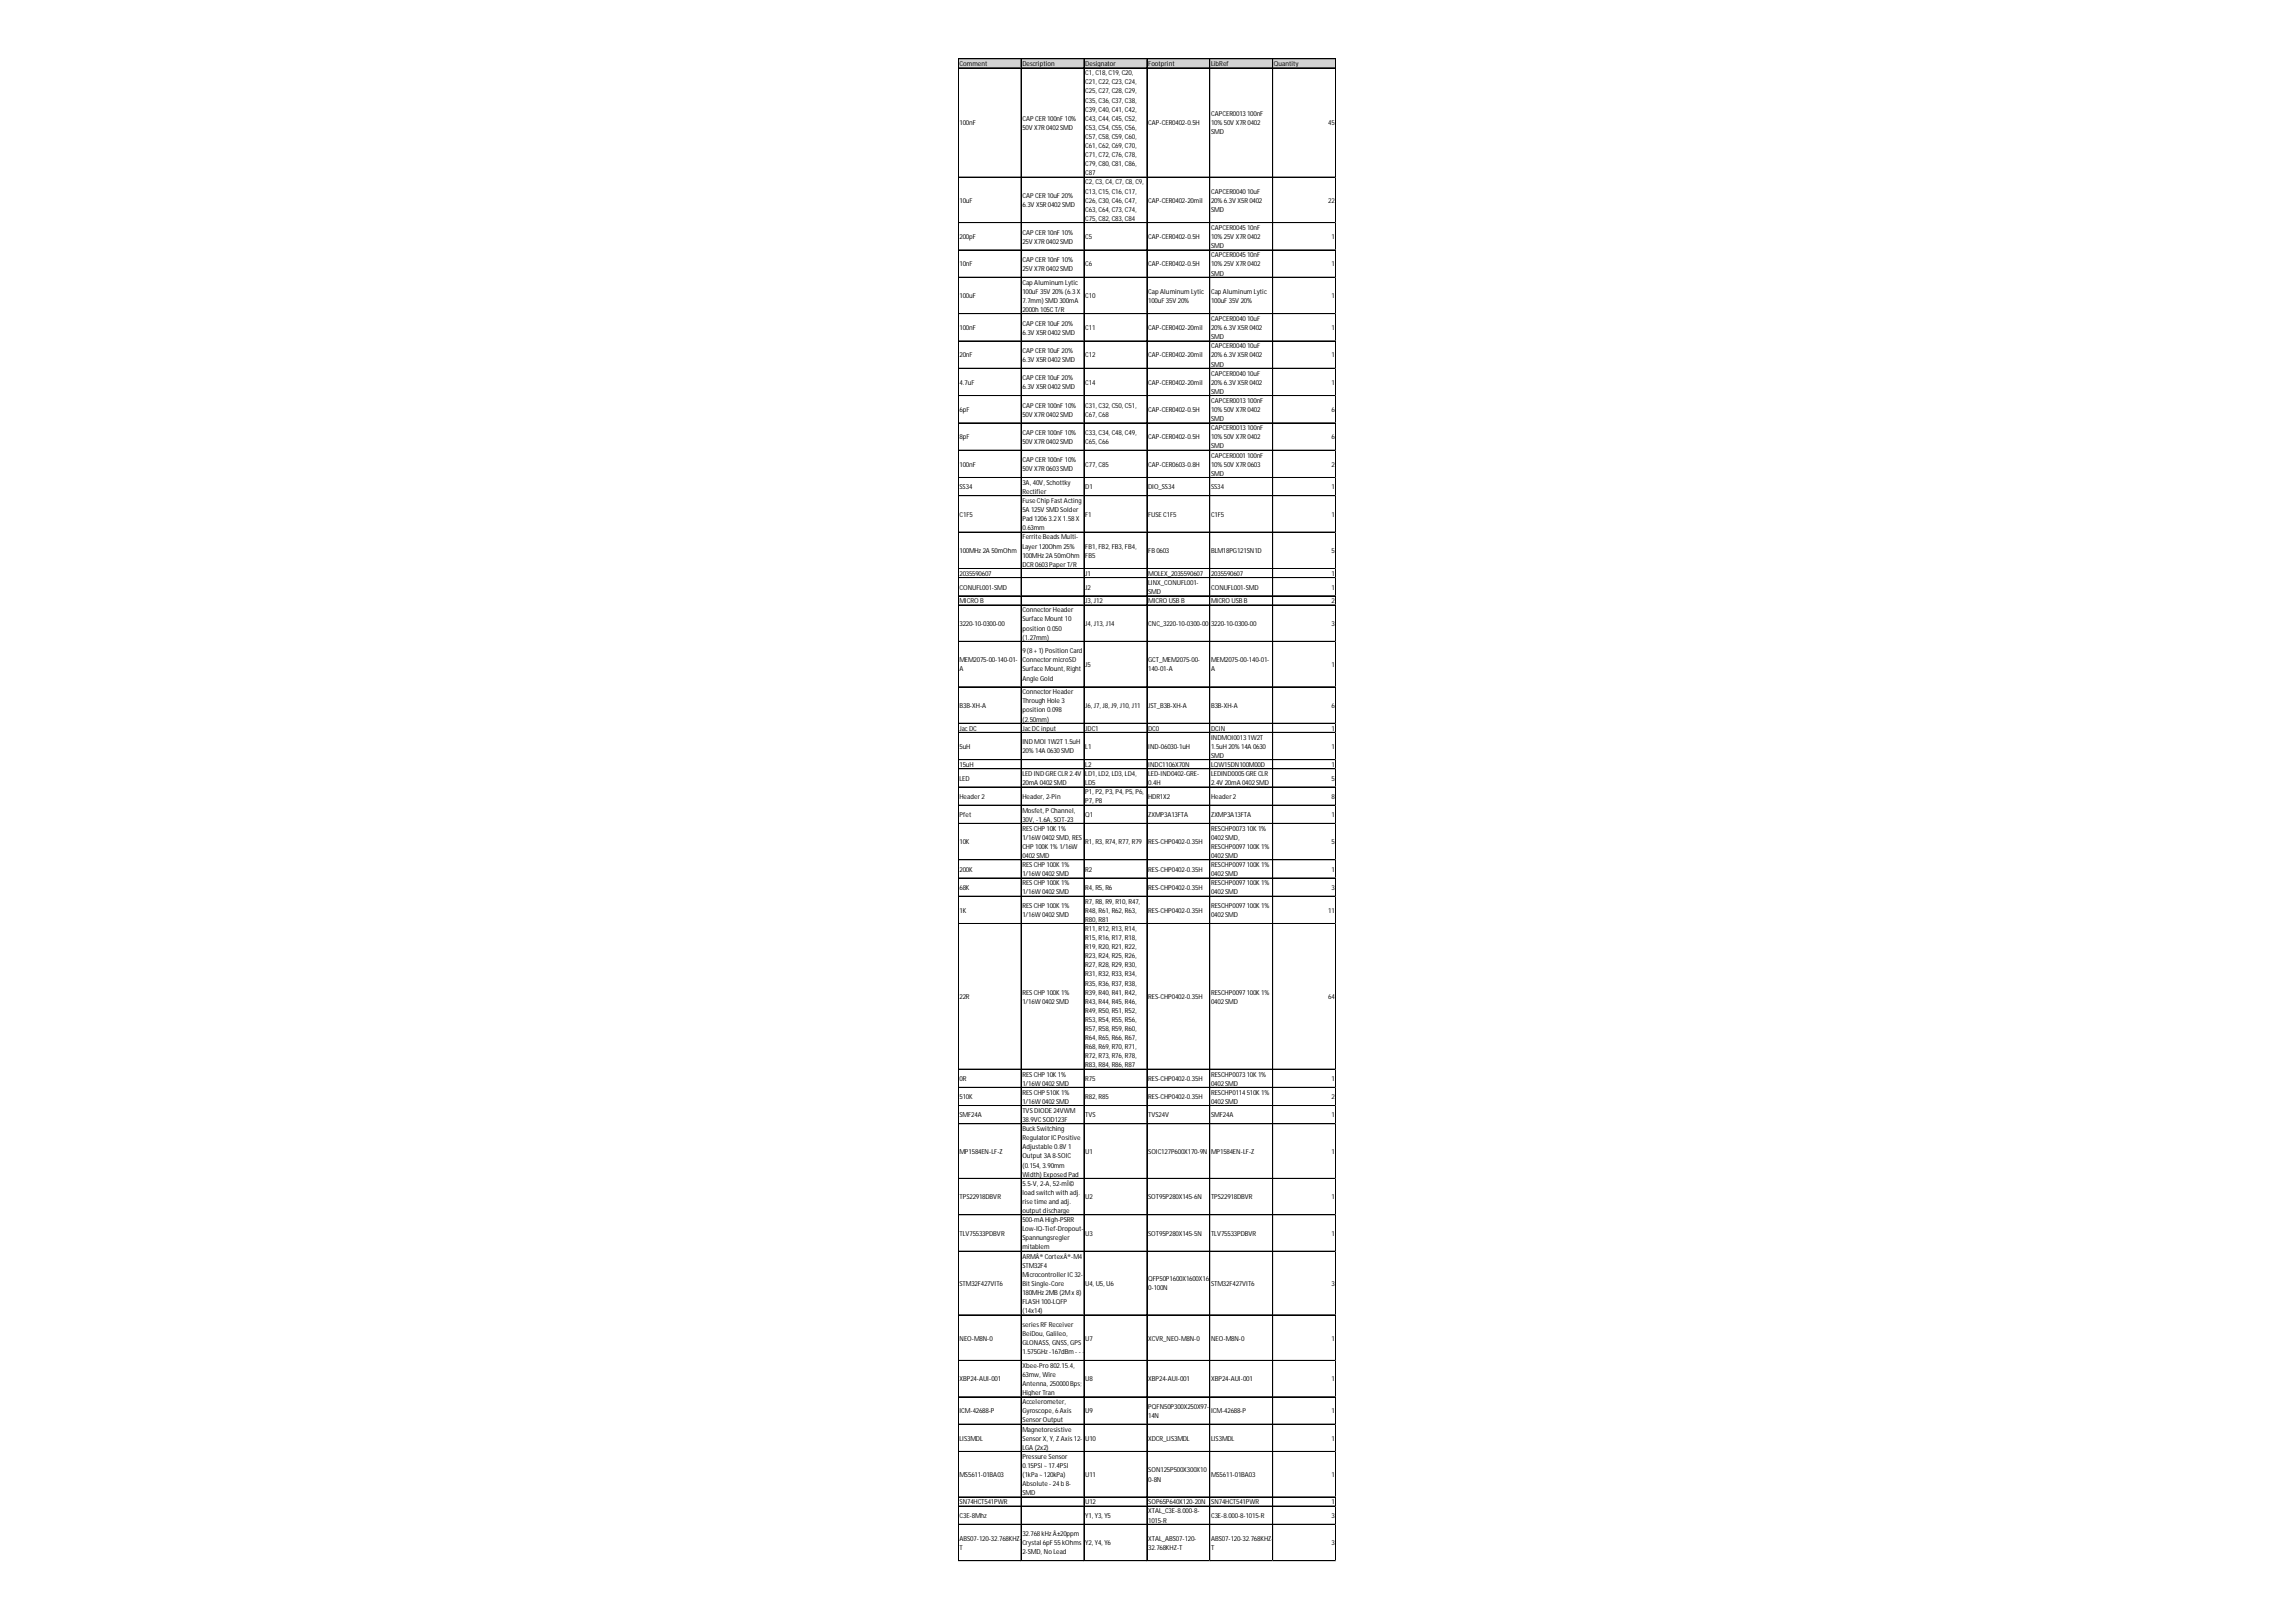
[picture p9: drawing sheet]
<svg xmlns="http://www.w3.org/2000/svg" width="297mm" height="210mm" viewBox="0 0 297 210" stroke-linecap="round" stroke-linejoin="round" font-family="sans-serif">
<defs><g id="words">
<g font-size=".9">
<text x="124.1" y="8.6">Comment</text>
<text x="132.3" y="8.6">Description</text>
<text x="140.4" y="8.6">Designator</text>
<text x="140.4" y="9.7">C1, C18, C19, C20,</text>
<text x="140.4" y="10.9">C21, C22, C23, C24,</text>
<text x="148.5" y="8.6">Footprint</text>
<text x="156.7" y="8.6">LibRef</text>
<text x="164.8" y="8.6">Quantity</text>
<text x="124.1" y="16.2">100nF</text>
<text x="132.3" y="15.6">CAP CER 100nF 10%</text>
<text x="132.3" y="16.8">50V X7R 0402SMD</text>
<text x="140.4" y="12.1">C25, C27, C28, C29,</text>
<text x="140.4" y="13.3">C35, C36, C37, C38,</text>
<text x="140.4" y="14.5">C39, C40, C41, C42,</text>
<text x="140.4" y="15.6">C43, C44, C45, C52,</text>
<text x="140.4" y="16.8">C53, C54, C55, C56,</text>
<text x="140.4" y="18">C57, C58, C59, C60,</text>
<text x="148.5" y="16.2">CAP-CER0402-0.5H</text>
<text x="156.7" y="15">CAPCER0013100nF</text>
<text x="156.7" y="16.2">10% 50V X7R 0402</text>
<text x="156.7" y="17.4">SMD</text>
<text x="171.8" y="16.2">45</text>
<text x="140.4" y="19.2">C61, C62, C69, C70,</text>
<text x="140.4" y="20.3">C71, C72, C76, C78,</text>
<text x="140.4" y="21.5">C79, C80, C81, C86,</text>
<text x="140.4" y="22.7">C87</text>
<text x="140.4" y="23.9">C2, C3, C4, C7, C8, C9,</text>
<text x="124.1" y="26.2">10uF</text>
<text x="132.3" y="25.6">CAP CER 10uF 20%</text>
<text x="132.3" y="26.8">6.3V X5R 0402SMD</text>
<text x="140.4" y="25.1">C13, C15, C16, C17,</text>
<text x="140.4" y="26.2">C26, C30, C46, C47,</text>
<text x="140.4" y="27.4">C63, C64, C73, C74,</text>
<text x="140.4" y="28.6">C75, C82, C83, C84</text>
<text x="148.5" y="26.2">CAP-CER0402-20mil</text>
<text x="156.7" y="25.1">CAPCER004010uF</text>
<text x="156.7" y="26.2">20% 6.3V X5R 0402</text>
<text x="156.7" y="27.4">SMD</text>
<text x="156.7" y="29.8">CAPCER004510nF</text>
<text x="171.8" y="26.2">22</text>
<text x="124.1" y="30.9">200pF</text>
<text x="124.1" y="34.5">10nF</text>
<text x="132.3" y="30.4">CAP CER 10nF 10%</text>
<text x="132.3" y="31.5">25V X7R 0402SMD</text>
<text x="132.3" y="33.9">CAP CER 10nF 10%</text>
<text x="132.3" y="35.1">25V X7R 0402SMD</text>
<text x="140.4" y="30.9">C5</text>
<text x="140.4" y="34.5">C6</text>
<text x="148.5" y="30.9">CAP-CER0402-0.5H</text>
<text x="148.5" y="34.5">CAP-CER0402-0.5H</text>
<text x="156.7" y="30.9">10% 25V X7R 0402</text>
<text x="156.7" y="32.1">SMD</text>
<text x="156.7" y="33.3">CAPCER004510nF</text>
<text x="156.7" y="34.5">10% 25V X7R 0402</text>
<text x="156.7" y="35.7">SMD</text>
<text x="172.2" y="30.9">1</text>
<text x="172.2" y="34.5">1</text>
<text x="124.1" y="38.6">100uF</text>
<text x="132.3" y="36.8">Cap Aluminum Lytic</text>
<text x="132.3" y="38">100uF 35V 20% (6.3X</text>
<text x="132.3" y="39.2">7.7mm) SMD 300mA</text>
<text x="132.3" y="40.4">2000h 105C T/R</text>
<text x="140.4" y="38.6">C10</text>
<text x="148.5" y="38">Cap Aluminum Lytic</text>
<text x="148.5" y="39.2">100uF 35V 20%</text>
<text x="156.7" y="38">Cap Aluminum Lytic</text>
<text x="156.7" y="39.2">100uF 35V 20%</text>
<text x="156.7" y="41.5">CAPCER004010uF</text>
<text x="172.2" y="38.6">1</text>
<text x="124.1" y="42.7">100nF</text>
<text x="124.1" y="46.3">20nF</text>
<text x="132.3" y="42.1">CAP CER 10uF 20%</text>
<text x="132.3" y="43.3">6.3V X5R 0402SMD</text>
<text x="132.3" y="45.7">CAP CER 10uF 20%</text>
<text x="132.3" y="46.8">6.3V X5R 0402SMD</text>
<text x="140.4" y="42.7">C11</text>
<text x="140.4" y="46.3">C12</text>
<text x="148.5" y="42.7">CAP-CER0402-20mil</text>
<text x="148.5" y="46.3">CAP-CER0402-20mil</text>
<text x="156.7" y="42.7">20% 6.3V X5R 0402</text>
<text x="156.7" y="43.9">SMD</text>
<text x="156.7" y="45.1">CAPCER004010uF</text>
<text x="156.7" y="46.3">20% 6.3V X5R 0402</text>
<text x="156.7" y="47.4">SMD</text>
<text x="172.2" y="42.7">1</text>
<text x="172.2" y="46.3">1</text>
<text x="124.1" y="49.8">4.7uF</text>
<text x="124.1" y="53.3">6pF</text>
<text x="132.3" y="49.2">CAP CER 10uF 20%</text>
<text x="132.3" y="50.4">6.3V X5R 0402SMD</text>
<text x="132.3" y="52.7">CAP CER 100nF 10%</text>
<text x="132.3" y="53.9">50V X7R 0402SMD</text>
<text x="140.4" y="49.8">C14</text>
<text x="140.4" y="52.7">C31, C32, C50, C51,</text>
<text x="140.4" y="53.9">C67, C68</text>
<text x="148.5" y="49.8">CAP-CER0402-20mil</text>
<text x="148.5" y="53.3">CAP-CER0402-0.5H</text>
<text x="156.7" y="48.6">CAPCER004010uF</text>
<text x="156.7" y="49.8">20% 6.3V X5R 0402</text>
<text x="156.7" y="51">SMD</text>
<text x="156.7" y="52.1">CAPCER0013100nF</text>
<text x="156.7" y="53.3">10% 50V X7R 0402</text>
<text x="172.2" y="49.8">1</text>
<text x="172.2" y="53.3">6</text>
<text x="124.1" y="56.9">8pF</text>
<text x="132.3" y="56.3">CAP CER 100nF 10%</text>
<text x="132.3" y="57.4">50V X7R 0402SMD</text>
<text x="132.3" y="59.8">CAP CER 100nF 10%</text>
<text x="140.4" y="56.3">C33, C34, C48, C49,</text>
<text x="140.4" y="57.4">C65, C66</text>
<text x="148.5" y="56.9">CAP-CER0402-0.5H</text>
<text x="156.7" y="54.5">SMD</text>
<text x="156.7" y="55.7">CAPCER0013100nF</text>
<text x="156.7" y="56.9">10% 50V X7R 0402</text>
<text x="156.7" y="58">SMD</text>
<text x="156.7" y="59.2">CAPCER0001100nF</text>
<text x="172.2" y="56.9">6</text>
<text x="124.1" y="60.4">100nF</text>
<text x="124.1" y="63.3">SS34</text>
<text x="132.3" y="61">50V X7R 0603SMD</text>
<text x="132.3" y="62.7">3A, 40V, Schottky</text>
<text x="132.3" y="63.9">Rectifier</text>
<text x="132.3" y="65.1">Fuse Chip Fast Acting</text>
<text x="140.4" y="60.4">C77, C85</text>
<text x="140.4" y="63.3">D1</text>
<text x="148.5" y="60.4">CAP-CER0603-0.8H</text>
<text x="148.5" y="63.3">DIO_SS34</text>
<text x="156.7" y="60.4">10% 50V X7R 0603</text>
<text x="156.7" y="61.6">SMD</text>
<text x="156.7" y="63.3">SS34</text>
<text x="172.2" y="60.4">2</text>
<text x="172.2" y="63.3">1</text>
<text x="124.1" y="66.9">C1F5</text>
<text x="124.1" y="71.6">100MHz 2A 50mOhm</text>
<text x="132.3" y="66.3">5A 125V SMD Solder</text>
<text x="132.3" y="67.5">Pad 12063.2X 1.58X</text>
<text x="132.3" y="68.6">0.63mm</text>
<text x="132.3" y="69.8">Ferrite Beads Multi-</text>
<text x="132.3" y="71">Layer 120Ohm 25%</text>
<text x="140.4" y="66.9">F1</text>
<text x="140.4" y="71">FB1, FB2, FB3, FB4,</text>
<text x="148.5" y="66.9">FUSE C1F5</text>
<text x="148.5" y="71.6">FB 0603</text>
<text x="156.7" y="66.9">C1F5</text>
<text x="156.7" y="71.6">BLM18PG121SN1D</text>
<text x="172.2" y="66.9">1</text>
<text x="172.2" y="71.6">5</text>
<text x="124.1" y="74.5">2035590607</text>
<text x="124.1" y="76.3">CONUFL001-SMD</text>
<text x="132.3" y="72.2">100MHz 2A 50mOhm</text>
<text x="132.3" y="73.3">DCR 0603Paper T/R</text>
<text x="140.4" y="72.2">FB5</text>
<text x="140.4" y="74.5">J1</text>
<text x="140.4" y="76.3">J2</text>
<text x="148.5" y="74.5">MOLEX_2035590607</text>
<text x="148.5" y="75.7">LINX_CONUFL001-</text>
<text x="148.5" y="76.9">SMD</text>
<text x="156.7" y="74.5">2035590607</text>
<text x="156.7" y="76.3">CONUFL001-SMD</text>
<text x="172.2" y="74.5">1</text>
<text x="172.2" y="76.3">1</text>
<text x="124.1" y="78.1">MICRO B</text>
<text x="124.1" y="81">3220-10-0300-00</text>
<text x="132.3" y="79.2">Connector Header</text>
<text x="132.3" y="80.4">Surface Mount 10</text>
<text x="132.3" y="81.6">position 0.050</text>
<text x="132.3" y="82.8">(1.27mm)</text>
<text x="140.4" y="78.1">J3, J12</text>
<text x="140.4" y="81">J4, J13, J14</text>
<text x="148.5" y="78.1">MICRO USB B</text>
<text x="148.5" y="81">CNC_3220-10-0300-00</text>
<text x="156.7" y="78.1">MICRO USB B</text>
<text x="156.7" y="81">3220-10-0300-00</text>
<text x="172.2" y="78.1">2</text>
<text x="172.2" y="81">3</text>
<text x="124.1" y="85.7">MEM2075-00-140-01-</text>
<text x="124.1" y="86.9">A</text>
<text x="132.3" y="84.5">9(8+1) Position Card</text>
<text x="132.3" y="85.7">Connector microSD</text>
<text x="132.3" y="86.9">Surface Mount, Right</text>
<text x="132.3" y="88.1">Angle Gold</text>
<text x="132.3" y="89.8">Connector Header</text>
<text x="140.4" y="86.3">J5</text>
<text x="148.5" y="85.7">GCT_MEM2075-00-</text>
<text x="148.5" y="86.9">140-01-A</text>
<text x="156.7" y="85.7">MEM2075-00-140-01-</text>
<text x="156.7" y="86.9">A</text>
<text x="172.2" y="86.3">1</text>
<text x="124.1" y="91.6">B3B-XH-A</text>
<text x="124.1" y="94.6">Jac DC</text>
<text x="132.3" y="91">Through Hole 3</text>
<text x="132.3" y="92.2">position 0.098</text>
<text x="132.3" y="93.4">(2.50mm)</text>
<text x="132.3" y="94.6">Jac DC input</text>
<text x="140.4" y="91.6">J6, J7, J8, J9, J10, J11</text>
<text x="140.4" y="94.6">JDC1</text>
<text x="148.5" y="91.6">JST_B3B-XH-A</text>
<text x="148.5" y="94.6">DC0</text>
<text x="156.7" y="91.6">B3B-XH-A</text>
<text x="156.7" y="94.6">DCIN</text>
<text x="156.7" y="95.7">INDMOI00131W2T</text>
<text x="172.2" y="91.6">6</text>
<text x="172.2" y="94.6">1</text>
<text x="124.1" y="96.9">5uH</text>
<text x="124.1" y="99.3">15uH</text>
<text x="124.1" y="101">LED</text>
<text x="132.3" y="96.3">IND MOI 1W2T 1.5uH</text>
<text x="132.3" y="97.5">20% 14A 0630SMD</text>
<text x="132.3" y="100.4">LED IND GRE CLR 2.4V</text>
<text x="132.3" y="101.6">20mA 0402SMD</text>
<text x="140.4" y="96.9">L1</text>
<text x="140.4" y="99.3">L2</text>
<text x="140.4" y="100.4">LD1, LD2, LD3, LD4,</text>
<text x="140.4" y="101.6">LD5</text>
<text x="148.5" y="96.9">IND-06030-1uH</text>
<text x="148.5" y="99.3">INDC1106X70N</text>
<text x="148.5" y="100.4">LED-IND0402-GRE-</text>
<text x="148.5" y="101.6">0.4H</text>
<text x="156.7" y="96.9">1.5uH 20% 14A 0630</text>
<text x="156.7" y="98.1">SMD</text>
<text x="156.7" y="99.3">LQW15DN100M00D</text>
<text x="156.7" y="100.4">LEDIND0005GRECLR</text>
<text x="156.7" y="101.6">2.4V 20mA 0402SMD</text>
<text x="172.2" y="96.9">1</text>
<text x="172.2" y="99.3">1</text>
<text x="172.2" y="101">5</text>
<text x="124.1" y="103.4">Header 2</text>
<text x="124.1" y="105.7">Pfet</text>
<text x="132.3" y="103.4">Header, 2-Pin</text>
<text x="132.3" y="105.2">Mosfet, P Channel,</text>
<text x="132.3" y="106.3">30V, -1.6A, SOT-23</text>
<text x="132.3" y="107.5">RES CHP 10K 1%</text>
<text x="140.4" y="102.8">P1, P2, P3, P4, P5, P6,</text>
<text x="140.4" y="104">P7, P8</text>
<text x="140.4" y="105.7">Q1</text>
<text x="148.5" y="103.4">HDR1X2</text>
<text x="148.5" y="105.7">ZXMP3A13FTA</text>
<text x="156.7" y="103.4">Header 2</text>
<text x="156.7" y="105.7">ZXMP3A13FTA</text>
<text x="156.7" y="107.5">RESCHP007310K 1%</text>
<text x="172.2" y="103.4">8</text>
<text x="172.2" y="105.7">1</text>
<text x="124.1" y="109.3">10K</text>
<text x="124.1" y="112.8">200K</text>
<text x="132.3" y="108.7">1/16W 0402SMD, RES</text>
<text x="132.3" y="109.9">CHP 100K 1% 1/16W</text>
<text x="132.3" y="111">0402SMD</text>
<text x="132.3" y="112.2">RES CHP 100K 1%</text>
<text x="132.3" y="113.4">1/16W 0402SMD</text>
<text x="140.4" y="109.3">R1, R3, R74, R77, R79</text>
<text x="140.4" y="112.8">R2</text>
<text x="148.5" y="109.3">RES-CHP0402-0.35H</text>
<text x="148.5" y="112.8">RES-CHP0402-0.35H</text>
<text x="156.7" y="108.7">0402SMD,</text>
<text x="156.7" y="109.9">RESCHP0097100K 1%</text>
<text x="156.7" y="111">0402SMD</text>
<text x="156.7" y="112.2">RESCHP0097100K 1%</text>
<text x="156.7" y="113.4">0402SMD</text>
<text x="172.2" y="109.3">5</text>
<text x="172.2" y="112.8">1</text>
<text x="124.1" y="115.2">68K</text>
<text x="124.1" y="118.1">1K</text>
<text x="132.3" y="114.6">RES CHP 100K 1%</text>
<text x="132.3" y="115.8">1/16W 0402SMD</text>
<text x="132.3" y="117.5">RES CHP 100K 1%</text>
<text x="132.3" y="118.7">1/16W 0402SMD</text>
<text x="140.4" y="115.2">R4, R5, R6</text>
<text x="140.4" y="116.9">R7, R8, R9, R10, R47,</text>
<text x="140.4" y="118.1">R48, R61, R62, R63,</text>
<text x="140.4" y="119.3">R80, R81</text>
<text x="148.5" y="115.2">RES-CHP0402-0.35H</text>
<text x="148.5" y="118.1">RES-CHP0402-0.35H</text>
<text x="156.7" y="114.6">RESCHP0097100K 1%</text>
<text x="156.7" y="115.8">0402SMD</text>
<text x="156.7" y="117.5">RESCHP0097100K 1%</text>
<text x="156.7" y="118.7">0402SMD</text>
<text x="171.8" y="118.1">11</text>
<text x="172.2" y="115.2">3</text>
<text x="140.4" y="120.5">R11, R12, R13, R14,</text>
<text x="140.4" y="121.6">R15, R16, R17, R18,</text>
<text x="140.4" y="122.8">R19, R20, R21, R22,</text>
<text x="140.4" y="124">R23, R24, R25, R26,</text>
<text x="140.4" y="125.2">R27, R28, R29, R30,</text>
<text x="124.1" y="129.3">22R</text>
<text x="132.3" y="128.7">RES CHP 100K 1%</text>
<text x="132.3" y="129.9">1/16W 0402SMD</text>
<text x="140.4" y="126.4">R31, R32, R33, R34,</text>
<text x="140.4" y="127.5">R35, R36, R37, R38,</text>
<text x="140.4" y="128.7">R39, R40, R41, R42,</text>
<text x="140.4" y="129.9">R43, R44, R45, R46,</text>
<text x="140.4" y="131.1">R49, R50, R51, R52,</text>
<text x="148.5" y="129.3">RES-CHP0402-0.35H</text>
<text x="156.7" y="128.7">RESCHP0097100K 1%</text>
<text x="156.7" y="129.9">0402SMD</text>
<text x="171.8" y="129.3">64</text>
<text x="140.4" y="132.2">R53, R54, R55, R56,</text>
<text x="140.4" y="133.4">R57, R58, R59, R60,</text>
<text x="140.4" y="134.6">R64, R65, R66, R67,</text>
<text x="140.4" y="135.8">R68, R69, R70, R71,</text>
<text x="140.4" y="137">R72, R73, R76, R78,</text>
<text x="124.1" y="139.9">0R</text>
<text x="124.1" y="142.3">510K</text>
<text x="132.3" y="139.3">RES CHP 10K 1%</text>
<text x="132.3" y="140.5">1/16W 0402SMD</text>
<text x="132.3" y="141.7">RES CHP 510K 1%</text>
<text x="132.3" y="142.8">1/16W 0402SMD</text>
<text x="140.4" y="138.1">R83, R84, R86, R87</text>
<text x="140.4" y="139.9">R75</text>
<text x="140.4" y="142.3">R82, R85</text>
<text x="148.5" y="139.9">RES-CHP0402-0.35H</text>
<text x="148.5" y="142.3">RES-CHP0402-0.35H</text>
<text x="156.7" y="139.3">RESCHP007310K 1%</text>
<text x="156.7" y="140.5">0402SMD</text>
<text x="156.7" y="141.7">RESCHP0114510K 1%</text>
<text x="156.7" y="142.8">0402SMD</text>
<text x="172.2" y="139.9">1</text>
<text x="172.2" y="142.3">2</text>
<text x="124.1" y="144.6">SMF24A</text>
<text x="124.1" y="149.3">MP1584EN-LF-Z</text>
<text x="132.3" y="144">TVS DIODE 24VWM</text>
<text x="132.3" y="145.2">38.9VC SOD123F</text>
<text x="132.3" y="146.4">Buck Switching</text>
<text x="132.3" y="147.6">Regulator IC Positive</text>
<text x="132.3" y="148.7">Adjustable 0.8V 1</text>
<text x="132.3" y="149.9">Output 3A 8-SOIC</text>
<text x="140.4" y="144.6">TVS</text>
<text x="140.4" y="149.3">U1</text>
<text x="148.5" y="144.6">TVS24V</text>
<text x="148.5" y="149.3">SOIC127P600X170-9N</text>
<text x="156.7" y="144.6">SMF24A</text>
<text x="156.7" y="149.3">MP1584EN-LF-Z</text>
<text x="172.2" y="144.6">1</text>
<text x="172.2" y="149.3">1</text>
<text x="124.1" y="155.2">TPS22918DBVR</text>
<text x="132.3" y="151.1">(0.154, 3.90mm</text>
<text x="132.3" y="152.3">Width) Exposed Pad</text>
<text x="132.3" y="153.4">5.5-V, 2-A, 52-mÎ©</text>
<text x="132.3" y="154.6">load switch with adj.</text>
<text x="132.3" y="155.8">rise time and adj.</text>
<text x="140.4" y="155.2">U2</text>
<text x="148.5" y="155.2">SOT95P280X145-6N</text>
<text x="156.7" y="155.2">TPS22918DBVR</text>
<text x="172.2" y="155.2">1</text>
<text x="124.1" y="159.9">TLV75533PDBVR</text>
<text x="132.3" y="157">output discharge</text>
<text x="132.3" y="158.2">500-mA High-PSRR</text>
<text x="132.3" y="159.3">Low-IQ-Tief-Dropout-</text>
<text x="132.3" y="160.5">Spannungsregler</text>
<text x="132.3" y="161.7">mitablem</text>
<text x="140.4" y="159.9">U3</text>
<text x="148.5" y="159.9">SOT95P280X145-5N</text>
<text x="156.7" y="159.9">TLV75533PDBVR</text>
<text x="172.2" y="159.9">1</text>
<text x="124.1" y="166.4">STM32F427VIT6</text>
<text x="132.3" y="162.9">ARMÂ® CortexÂ®-M4</text>
<text x="132.3" y="164.1">STM32F4</text>
<text x="132.3" y="165.2">Microcontroller IC 32-</text>
<text x="132.3" y="166.4">Bit Single-Core</text>
<text x="132.3" y="167.6">180MHz 2MB (2Mx 8)</text>
<text x="140.4" y="166.4">U4, U5, U6</text>
<text x="148.5" y="165.8">QFP50P1600X1600X16</text>
<text x="148.5" y="167">0-100N</text>
<text x="156.7" y="166.4">STM32F427VIT6</text>
<text x="172.2" y="166.4">3</text>
<text x="124.1" y="173.5">NEO-M8N-0</text>
<text x="132.3" y="168.8">FLASH 100-LQFP</text>
<text x="132.3" y="169.9">(14x14)</text>
<text x="132.3" y="171.7">series RF Receiver</text>
<text x="132.3" y="172.9">BeiDou, Galileo,</text>
<text x="140.4" y="173.5">U7</text>
<text x="148.5" y="173.5">XCVR_NEO-M8N-0</text>
<text x="156.7" y="173.5">NEO-M8N-0</text>
<text x="172.2" y="173.5">1</text>
<text x="124.1" y="178.8">XBP24-AUI-001</text>
<text x="132.3" y="174.1">GLONASS, GNSS, GPS</text>
<text x="132.3" y="175.2">1.575GHz -167dBm - - -</text>
<text x="132.3" y="177">Xbee-Pro 802.15.4,</text>
<text x="132.3" y="178.2">63mw, Wire</text>
<text x="132.3" y="179.4">Antenna, 250000Bps;</text>
<text x="140.4" y="178.8">U8</text>
<text x="148.5" y="178.8">XBP24-AUI-001</text>
<text x="156.7" y="178.8">XBP24-AUI-001</text>
<text x="172.2" y="178.8">1</text>
<text x="124.1" y="182.9">ICM-42688-P</text>
<text x="132.3" y="180.5">Higher Tran</text>
<text x="132.3" y="181.7">Accelerometer,</text>
<text x="132.3" y="182.9">Gyroscope, 6Axis</text>
<text x="132.3" y="184.1">Sensor Output</text>
<text x="132.3" y="185.3">Magnetoresistive</text>
<text x="140.4" y="182.9">U9</text>
<text x="148.5" y="182.3">PQFN50P300X250X97-</text>
<text x="148.5" y="183.5">14N</text>
<text x="156.7" y="182.9">ICM-42688-P</text>
<text x="172.2" y="182.9">1</text>
<text x="124.1" y="186.4">LIS3MDL</text>
<text x="124.1" y="191.1">MS5611-01BA03</text>
<text x="132.3" y="186.4">Sensor X, Y, Z Axis 12-</text>
<text x="132.3" y="187.6">LGA (2x2)</text>
<text x="132.3" y="188.8">Pressure Sensor</text>
<text x="132.3" y="190">0.15PSI ~17.4PSI</text>
<text x="132.3" y="191.1">(1kPa ~120kPa)</text>
<text x="140.4" y="186.4">U10</text>
<text x="140.4" y="191.1">U11</text>
<text x="148.5" y="186.4">XDCR_LIS3MDL</text>
<text x="148.5" y="190.6">SON125P500X300X10</text>
<text x="148.5" y="191.7">0-8N</text>
<text x="156.7" y="186.4">LIS3MDL</text>
<text x="156.7" y="191.1">MS5611-01BA03</text>
<text x="172.2" y="186.4">1</text>
<text x="172.2" y="191.1">1</text>
<text x="124.1" y="194.7">SN74HCT541PWR</text>
<text x="124.1" y="196.4">C3E-8Mhz</text>
<text x="132.3" y="192.3">Absolute - 24b 8-</text>
<text x="132.3" y="193.5">SMD</text>
<text x="140.4" y="194.7">U12</text>
<text x="140.4" y="196.4">Y1, Y3, Y5</text>
<text x="148.5" y="194.7">SOP65P640X120-20N</text>
<text x="148.5" y="195.9">XTAL_C3E-8.000-8-</text>
<text x="148.5" y="197">1015-R</text>
<text x="156.7" y="194.7">SN74HCT541PWR</text>
<text x="156.7" y="196.4">C3E-8.000-8-1015-R</text>
<text x="172.2" y="194.7">1</text>
<text x="172.2" y="196.4">3</text>
<text x="124.1" y="199.4">ABS07-120-32.768KHZ-</text>
<text x="124.1" y="200.6">T</text>
<text x="132.3" y="198.8">32.768kHz Â±20ppm</text>
<text x="132.3" y="200">Crystal 6pF 55kOhms</text>
<text x="132.3" y="201.2">2-SMD, No Lead</text>
<text x="140.4" y="200">Y2, Y4, Y6</text>
<text x="148.5" y="199.4">XTAL_ABS07-120-</text>
<text x="148.5" y="200.6">32.768KHZ-T</text>
<text x="156.7" y="199.4">ABS07-120-32.768KHZ-</text>
<text x="156.7" y="200.6">T</text>
<text x="172.2" y="200">3</text>
</g>
</g></defs>
<path d="M124 7.6h48.9v1.2h-48.9z" fill="#d3d3d3"/>
<g fill="none" stroke="#000" stroke-width=".13">
<path d="M124 7.6v194.4M124 7.6h48.8M124 8.8h48.8M132.1 7.7v194.3M140.2 7.7v194.3M140.3 7.7v194.3M148.4 7.7v194.3M156.5 7.7v194.3M164.7 7.7l-.1 194.3M172.8 7.7v194.3M124 22.9h48.8M124 28.8h48.8"/>
<path d="M124 32.3h48.8M124 32.4h48.8M124 35.9h48.8M124 40.6h48.8M124 44.1h48.8M124 47.7h48.8M124 51.2h48.8M124 54.7h48.8M124 54.8h48.8M124 58.3h48.8M124 61.8h48.8M124 64.1h48.8"/>
<path d="M124 64.2h48.8M124 68.9h48.8M124 73.6h48.8M124 74.7h48.8M124 74.8h48.8M124 77.1h48.8M124 78.3h48.8M124 83h48.8M124 88.9h48.8M124 93.6h48.8M124 94.8h48.8M124 98.3h48.8"/>
<path d="M124 99.5h48.8M124 101.8h48.8M124 101.9h48.8M124 104.2h48.8M124 106.6h48.8M124 111.3h48.8M124 113.6h48.8M124 116h48.8M124 119.5h48.8M124 138.4h48.8M124 140.7h48.8M124 143.1h48.8"/>
<path d="M124 145.4h48.8M124 145.5h48.8M124 152.5h48.8M124 157.2h48.8M124 161.9h48.8M124 170.2h48.8M124 176h48.8M124 176.1h48.8M124 180.8h48.8M124 184.3h48.8M124 187.8h48.8M124 187.9h48.8"/>
<path d="M124 193.7h48.8M124 194.9h48.8M124 197.3h48.8M124 202h48.8"/>
</g>
<path d="M124 202v.1" fill="none" stroke="#dadcdd" stroke-width=".13"/>
<path d="M124 202v.1z" fill="#dadcdd"/>
<path d="M132.1 202v.1" fill="none" stroke="#dadcdd" stroke-width=".13"/>
<path d="M132.1 202l.1 .1z" fill="#dadcdd"/>
<path d="M140.2 202v.1" fill="none" stroke="#dadcdd" stroke-width=".13"/>
<path d="M140.2 202l.1 .1z" fill="#dadcdd"/>
<path d="M148.4 202v.1" fill="none" stroke="#dadcdd" stroke-width=".13"/>
<path d="M148.4 202v.1z" fill="#dadcdd"/>
<path d="M156.5 202v.1" fill="none" stroke="#dadcdd" stroke-width=".13"/>
<path d="M156.5 202l.1 .1z" fill="#dadcdd"/>
<path d="M164.6 202v.1" fill="none" stroke="#dadcdd" stroke-width=".13"/>
<path d="M164.6 202l.1 .1z" fill="#dadcdd"/>
<path d="M172.8 202v.1" fill="none" stroke="#dadcdd" stroke-width=".13"/>
<path d="M172.8 202v.1z" fill="#dadcdd"/>
<path d="M172.8 22.9h.1" fill="none" stroke="#dadcdd" stroke-width=".13"/>
<path d="M172.8 22.9l.1 .1z" fill="#dadcdd"/>
<path d="M172.8 28.8h.1" fill="none" stroke="#dadcdd" stroke-width=".13"/>
<path d="M172.8 28.8l.1 .1z" fill="#dadcdd"/>
<path d="M172.8 32.3h.1" fill="none" stroke="#dadcdd" stroke-width=".13"/>
<path d="M172.8 32.3l.1 .1z" fill="#dadcdd"/>
<path d="M172.8 35.9h.1" fill="none" stroke="#dadcdd" stroke-width=".13"/>
<path d="M172.8 35.9h.1z" fill="#dadcdd"/>
<path d="M172.8 40.6h.1" fill="none" stroke="#dadcdd" stroke-width=".13"/>
<path d="M172.8 40.6h.1z" fill="#dadcdd"/>
<path d="M172.8 44.1h.1" fill="none" stroke="#dadcdd" stroke-width=".13"/>
<path d="M172.8 44.1l.1 .1z" fill="#dadcdd"/>
<path d="M172.8 47.7h.1" fill="none" stroke="#dadcdd" stroke-width=".13"/>
<path d="M172.8 47.7h.1z" fill="#dadcdd"/>
<path d="M172.8 51.2h.1" fill="none" stroke="#dadcdd" stroke-width=".13"/>
<path d="M172.8 51.2h.1z" fill="#dadcdd"/>
<path d="M172.8 54.7h.1" fill="none" stroke="#dadcdd" stroke-width=".13"/>
<path d="M172.8 54.7l.1 .1z" fill="#dadcdd"/>
<path d="M172.8 58.3h.1" fill="none" stroke="#dadcdd" stroke-width=".13"/>
<path d="M172.8 58.3h.1z" fill="#dadcdd"/>
<path d="M172.8 61.8h.1" fill="none" stroke="#dadcdd" stroke-width=".13"/>
<path d="M172.8 61.8h.1z" fill="#dadcdd"/>
<path d="M172.8 64.1h.1" fill="none" stroke="#dadcdd" stroke-width=".13"/>
<path d="M172.8 64.1l.1 .1z" fill="#dadcdd"/>
<path d="M172.8 68.9h.1" fill="none" stroke="#dadcdd" stroke-width=".13"/>
<path d="M172.8 68.9h.1z" fill="#dadcdd"/>
<path d="M172.8 73.6h.1" fill="none" stroke="#dadcdd" stroke-width=".13"/>
<path d="M172.8 73.6h.1z" fill="#dadcdd"/>
<path d="M172.8 74.7h.1" fill="none" stroke="#dadcdd" stroke-width=".13"/>
<path d="M172.8 74.7l.1 .1z" fill="#dadcdd"/>
<path d="M172.8 77.1h.1" fill="none" stroke="#dadcdd" stroke-width=".13"/>
<path d="M172.8 77.1l.1 .1z" fill="#dadcdd"/>
<path d="M172.8 78.3h.1" fill="none" stroke="#dadcdd" stroke-width=".13"/>
<path d="M172.8 78.3h.1z" fill="#dadcdd"/>
<path d="M172.8 83h.1" fill="none" stroke="#dadcdd" stroke-width=".13"/>
<path d="M172.8 83l.1 .1z" fill="#dadcdd"/>
<path d="M172.8 88.9h.1" fill="none" stroke="#dadcdd" stroke-width=".13"/>
<path d="M172.8 88.9h.1z" fill="#dadcdd"/>
<path d="M172.8 93.6h.1" fill="none" stroke="#dadcdd" stroke-width=".13"/>
<path d="M172.8 93.6l.1 .1z" fill="#dadcdd"/>
<path d="M172.8 94.8h.1" fill="none" stroke="#dadcdd" stroke-width=".13"/>
<path d="M172.8 94.8h.1z" fill="#dadcdd"/>
<path d="M172.8 98.3h.1" fill="none" stroke="#dadcdd" stroke-width=".13"/>
<path d="M172.8 98.3l.1 .1z" fill="#dadcdd"/>
<path d="M172.8 99.5h.1" fill="none" stroke="#dadcdd" stroke-width=".13"/>
<path d="M172.8 99.5h.1z" fill="#dadcdd"/>
<path d="M172.8 101.8h.1" fill="none" stroke="#dadcdd" stroke-width=".13"/>
<path d="M172.8 101.8l.1 .1z" fill="#dadcdd"/>
<path d="M172.8 104.2h.1" fill="none" stroke="#dadcdd" stroke-width=".13"/>
<path d="M172.8 104.2l.1 .1z" fill="#dadcdd"/>
<path d="M172.8 106.6h.1" fill="none" stroke="#dadcdd" stroke-width=".13"/>
<path d="M172.8 106.6h.1z" fill="#dadcdd"/>
<path d="M172.8 111.3h.1" fill="none" stroke="#dadcdd" stroke-width=".13"/>
<path d="M172.8 111.3h.1z" fill="#dadcdd"/>
<path d="M172.8 113.6h.1" fill="none" stroke="#dadcdd" stroke-width=".13"/>
<path d="M172.8 113.6l.1 .1z" fill="#dadcdd"/>
<path d="M172.8 116h.1" fill="none" stroke="#dadcdd" stroke-width=".13"/>
<path d="M172.8 116h.1z" fill="#dadcdd"/>
<path d="M172.8 119.5h.1" fill="none" stroke="#dadcdd" stroke-width=".13"/>
<path d="M172.8 119.5l.1 .1z" fill="#dadcdd"/>
<path d="M172.8 138.4h.1" fill="none" stroke="#dadcdd" stroke-width=".13"/>
<path d="M172.8 138.4h.1z" fill="#dadcdd"/>
<path d="M172.8 140.7h.1" fill="none" stroke="#dadcdd" stroke-width=".13"/>
<path d="M172.8 140.7l.1 .1z" fill="#dadcdd"/>
<path d="M172.8 143.1h.1" fill="none" stroke="#dadcdd" stroke-width=".13"/>
<path d="M172.8 143.1h.1z" fill="#dadcdd"/>
<path d="M172.8 145.4h.1" fill="none" stroke="#dadcdd" stroke-width=".13"/>
<path d="M172.8 145.4l.1 .1z" fill="#dadcdd"/>
<path d="M172.8 152.5h.1" fill="none" stroke="#dadcdd" stroke-width=".13"/>
<path d="M172.8 152.5h.1z" fill="#dadcdd"/>
<path d="M172.8 157.2h.1" fill="none" stroke="#dadcdd" stroke-width=".13"/>
<path d="M172.8 157.2l.1 .1z" fill="#dadcdd"/>
<path d="M172.8 161.9h.1" fill="none" stroke="#dadcdd" stroke-width=".13"/>
<path d="M172.8 161.9l.1 .1z" fill="#dadcdd"/>
<path d="M172.8 170.2h.1" fill="none" stroke="#dadcdd" stroke-width=".13"/>
<path d="M172.8 170.2h.1z" fill="#dadcdd"/>
<path d="M172.8 176h.1" fill="none" stroke="#dadcdd" stroke-width=".13"/>
<path d="M172.8 176l.1 .1z" fill="#dadcdd"/>
<path d="M172.8 180.8h.1" fill="none" stroke="#dadcdd" stroke-width=".13"/>
<path d="M172.8 180.8h.1z" fill="#dadcdd"/>
<path d="M172.8 184.3h.1" fill="none" stroke="#dadcdd" stroke-width=".13"/>
<path d="M172.8 184.3l.1 .1z" fill="#dadcdd"/>
<path d="M172.8 187.8h.1" fill="none" stroke="#dadcdd" stroke-width=".13"/>
<path d="M172.8 187.8l.1 .1z" fill="#dadcdd"/>
<path d="M172.8 193.7h.1" fill="none" stroke="#dadcdd" stroke-width=".13"/>
<path d="M172.8 193.7l.1 .1z" fill="#dadcdd"/>
<path d="M172.8 194.9h.1" fill="none" stroke="#dadcdd" stroke-width=".13"/>
<path d="M172.8 194.9l.1 .1z" fill="#dadcdd"/>
<path d="M172.8 197.3h.1" fill="none" stroke="#dadcdd" stroke-width=".13"/>
<path d="M172.8 197.3h.1z" fill="#dadcdd"/>
<path d="M172.8 202h.1" fill="none" stroke="#dadcdd" stroke-width=".13"/>
<path d="M172.8 202h.1z" fill="#dadcdd"/>
<use href="#words"/>
</svg>
